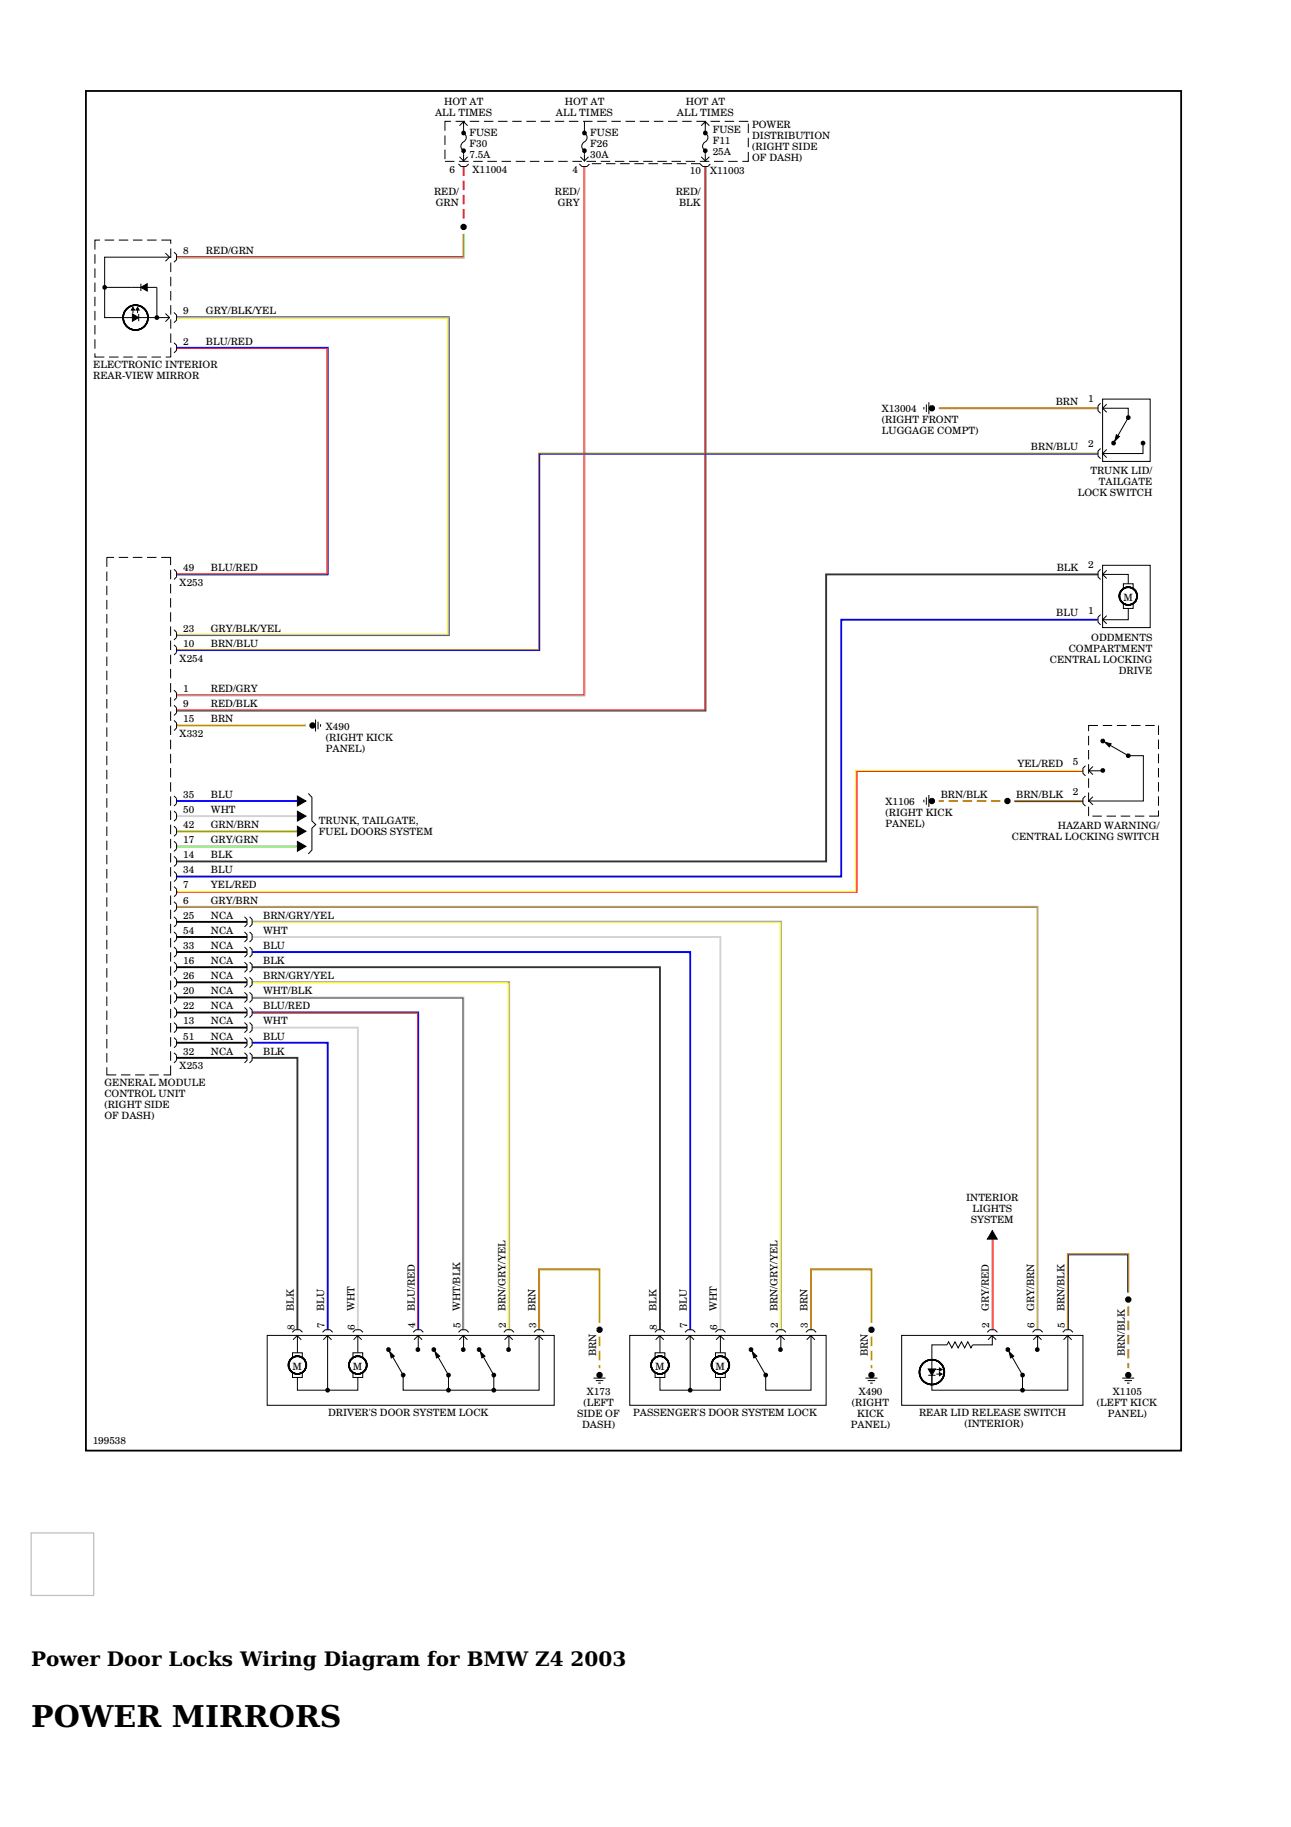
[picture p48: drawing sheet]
<svg xmlns="http://www.w3.org/2000/svg" width="210mm" height="297mm" viewBox="0 0 210 297" stroke-linecap="round" stroke-linejoin="round" font-family="sans-serif">
<defs><g id="words">
<text font-size="4.9" x="5.1" y="280.7">POWER MIRRORS</text>
<g font-size="3.3">
<text x="5.1" y="270.8">Power Door Locks Wiring Diagram for BMW Z4</text>
<text x="92.8" y="270.8">2003</text>
</g>
<g font-size="1.6">
<text x="72.2" y="17">HOT AT</text>
<text x="91.9" y="17">HOT AT</text>
<text x="111.5" y="17">HOT AT</text>
<text x="70.7" y="18.8">ALL TIMES</text>
<text x="76.3" y="22.1">FUSE</text>
<text x="76.3" y="23.9">F30</text>
<text x="90.4" y="18.8">ALL TIMES</text>
<text x="96" y="22.1">FUSE</text>
<text x="96" y="23.9">F26</text>
<text x="110" y="18.8">ALL TIMES</text>
<text x="115.9" y="23.3">F11</text>
<text x="115.9" y="21.5">FUSE</text>
<text x="122.3" y="22.6">DISTRIBUTION</text>
<text x="122.3" y="20.8">POWER</text>
<text x="73.1" y="28.1">6</text>
<text x="76.3" y="25.7">7.5A</text>
<text x="76.8" y="28.1">X11004</text>
<text x="93.1" y="28.1">4</text>
<text x="96" y="25.7">30A</text>
<text x="112.2" y="28.4">10</text>
<text x="115.5" y="28.4">X11003</text>
<text x="115.9" y="25.1">25A</text>
<text x="122.3" y="24.4">(RIGHT SIDE</text>
<text x="122.3" y="26.1">OF DASH)</text>
<text x="70.6" y="31.7">RED/</text>
<text x="70.9" y="33.5">GRN</text>
<text x="90.2" y="31.7">RED/</text>
<text x="90.7" y="33.5">GRY</text>
<text x="109.9" y="31.7">RED/</text>
<text x="110.4" y="33.5">BLK</text>
<text x="29.8" y="41.3">8</text>
<text x="33.5" y="41.3">RED/GRN</text>
<text x="29.8" y="51.1">9</text>
<text x="33.5" y="51.1">GRY/BLK/YEL</text>
<text x="15.1" y="59.9">ELECTRONIC INTERIOR</text>
<text x="29.8" y="56">2</text>
<text x="33.5" y="56">BLU/RED</text>
<text x="15.1" y="61.7">REAR-VIEW MIRROR</text>
<text x="171.7" y="65.8">BRN</text>
<text x="176.9" y="65.4">1</text>
<text x="143.4" y="67.1">X13004</text>
<text x="143.4" y="70.6">LUGGAGE COMPT)</text>
<text x="143.4" y="68.8">(RIGHT FRONT</text>
<text x="167.6" y="73.2">BRN/BLU</text>
<text x="176.9" y="72.7">2</text>
<text x="177.3" y="77.1">TRUNK LID/</text>
<text x="175.2" y="80.7">LOCK SWITCH</text>
<text x="178.7" y="78.9">TAILGATE</text>
<text x="29.2" y="95.3">X253</text>
<text x="29.8" y="92.9">49</text>
<text x="34.3" y="92.9">BLU/RED</text>
<text x="171.8" y="92.8">BLK</text>
<text x="176.9" y="92.4">2</text>
<text x="171.7" y="100.2">BLU</text>
<text x="176.9" y="99.8">1</text>
<text x="182.6" y="97.7">M</text>
<text x="29.2" y="107.5">X254</text>
<text x="29.8" y="102.7">23</text>
<text x="29.8" y="105.1">10</text>
<text x="34.3" y="102.7">GRY/BLK/YEL</text>
<text x="34.3" y="105.1">BRN/BLU</text>
<text x="170.7" y="107.7">CENTRAL LOCKING</text>
<text x="173.8" y="105.9">COMPARTMENT</text>
<text x="177.4" y="104.2">ODDMENTS</text>
<text x="29.8" y="112.5">1</text>
<text x="34.3" y="112.5">RED/GRY</text>
<text x="181.9" y="109.5">DRIVE</text>
<text x="29.2" y="119.8">X332</text>
<text x="29.8" y="115">9</text>
<text x="29.8" y="117.4">15</text>
<text x="34.3" y="115">RED/BLK</text>
<text x="34.3" y="117.4">BRN</text>
<text x="53" y="118.6">X490</text>
<text x="53" y="120.4">(RIGHT KICK</text>
<text x="53" y="122.2">PANEL)</text>
<text x="165.4" y="124.8">YEL/RED</text>
<text x="174.4" y="124.3">5</text>
<text x="29.8" y="129.7">35</text>
<text x="34.3" y="129.7">BLU</text>
<text x="144" y="130.9">X1106</text>
<text x="152.9" y="129.7">BRN/BLK</text>
<text x="165.2" y="129.7">BRN/BLK</text>
<text x="174.4" y="129.2">2</text>
<text x="29.8" y="134.6">42</text>
<text x="29.8" y="132.2">50</text>
<text x="29.8" y="137.1">17</text>
<text x="34.3" y="134.6">GRN/BRN</text>
<text x="34.3" y="132.2">WHT</text>
<text x="34.3" y="137.1">GRY/GRN</text>
<text x="51.8" y="133.9">TRUNK, TAILGATE,</text>
<text x="51.8" y="135.7">FUEL DOORS SYSTEM</text>
<text x="144" y="132.7">(RIGHT KICK</text>
<text x="144" y="134.5">PANEL)</text>
<text x="164.5" y="136.6">CENTRAL LOCKING SWITCH</text>
<text x="172" y="134.8">HAZARD WARNING/</text>
<text x="29.8" y="142">34</text>
<text x="29.8" y="139.5">14</text>
<text x="34.3" y="142">BLU</text>
<text x="34.3" y="139.5">BLK</text>
<text x="29.8" y="144.4">7</text>
<text x="29.8" y="149.4">25</text>
<text x="29.8" y="146.9">6</text>
<text x="34.3" y="144.4">YEL/RED</text>
<text x="34.3" y="149.4">NCA</text>
<text x="34.3" y="146.9">GRY/BRN</text>
<text x="42.8" y="149.4">BRN/GRY/YEL</text>
<text x="29.8" y="151.8">54</text>
<text x="29.8" y="154.3">33</text>
<text x="34.3" y="151.8">NCA</text>
<text x="34.3" y="154.3">NCA</text>
<text x="42.8" y="151.8">WHT</text>
<text x="42.8" y="154.3">BLU</text>
<text x="29.8" y="159.2">26</text>
<text x="29.8" y="161.6">20</text>
<text x="29.8" y="156.7">16</text>
<text x="34.3" y="161.6">NCA</text>
<text x="34.3" y="159.2">NCA</text>
<text x="34.3" y="156.7">NCA</text>
<text x="42.8" y="159.2">BRN/GRY/YEL</text>
<text x="42.8" y="161.6">WHT/BLK</text>
<text x="42.8" y="156.7">BLK</text>
<text x="29.8" y="164.1">22</text>
<text x="29.8" y="166.6">13</text>
<text x="34.3" y="164.1">NCA</text>
<text x="34.3" y="166.6">NCA</text>
<text x="42.8" y="166.6">WHT</text>
<text x="42.8" y="164.1">BLU/RED</text>
<text x="29.2" y="173.9">X253</text>
<text x="29.8" y="169">51</text>
<text x="29.8" y="171.5">32</text>
<text x="34.3" y="169">NCA</text>
<text x="34.3" y="171.5">NCA</text>
<text x="42.8" y="169">BLU</text>
<text x="42.8" y="171.5">BLK</text>
<text x="17" y="176.6">GENERAL MODULE</text>
<text x="17" y="178.4">CONTROL UNIT</text>
<text x="17" y="180.2">(RIGHT SIDE</text>
<text x="17" y="182">OF DASH)</text>
<text x="157.1" y="195.3">INTERIOR</text>
<text x="158.1" y="197.1">LIGHTS</text>
<text x="157.8" y="198.9">SYSTEM</text>
<text x="47.8" y="213.2" transform="rotate(-90 47.8 213.2)">BLK</text>
<text x="52.7" y="213.2" transform="rotate(-90 52.7 213.2)">BLU</text>
<text x="52.8" y="215.8" transform="rotate(-90 52.8 215.8)">7</text>
<text x="57.6" y="213.2" transform="rotate(-90 57.6 213.2)">WHT</text>
<text x="67.4" y="213.2" transform="rotate(-90 67.4 213.2)">BLU/RED</text>
<text x="67.5" y="215.8" transform="rotate(-90 67.5 215.8)">4</text>
<text x="74.8" y="213.2" transform="rotate(-90 74.8 213.2)">WHT/BLK</text>
<text x="74.9" y="215.8" transform="rotate(-90 74.9 215.8)">5</text>
<text x="82.2" y="213.2" transform="rotate(-90 82.2 213.2)">BRN/GRY/YEL</text>
<text x="82.2" y="215.8" transform="rotate(-90 82.2 215.8)">2</text>
<text x="87.1" y="213.2" transform="rotate(-90 87.1 213.2)">BRN</text>
<text x="87.2" y="215.8" transform="rotate(-90 87.2 215.8)">3</text>
<text x="106.7" y="213.2" transform="rotate(-90 106.7 213.2)">BLK</text>
<text x="111.7" y="213.2" transform="rotate(-90 111.7 213.2)">BLU</text>
<text x="111.7" y="215.8" transform="rotate(-90 111.7 215.8)">7</text>
<text x="116.6" y="213.2" transform="rotate(-90 116.6 213.2)">WHT</text>
<text x="126.4" y="213.2" transform="rotate(-90 126.4 213.2)">BRN/GRY/YEL</text>
<text x="126.5" y="215.8" transform="rotate(-90 126.5 215.8)">2</text>
<text x="131.3" y="213.2" transform="rotate(-90 131.3 213.2)">BRN</text>
<text x="131.4" y="215.8" transform="rotate(-90 131.4 215.8)">3</text>
<text x="160.8" y="213.2" transform="rotate(-90 160.8 213.2)">GRY/RED</text>
<text x="160.8" y="215.8" transform="rotate(-90 160.8 215.8)">2</text>
<text x="168.1" y="213.2" transform="rotate(-90 168.1 213.2)">GRY/BRN</text>
<text x="168.2" y="215.8" transform="rotate(-90 168.2 215.8)">6</text>
<text x="173.1" y="213.2" transform="rotate(-90 173.1 213.2)">BRN/BLK</text>
<text x="173.1" y="215.8" transform="rotate(-90 173.1 215.8)">5</text>
<text x="47.9" y="216.2" transform="rotate(-90 47.9 216.2)">8</text>
<text x="57.7" y="216.2" transform="rotate(-90 57.7 216.2)">6</text>
<text x="96.9" y="220.5" transform="rotate(-90 96.9 220.5)">BRN</text>
<text x="106.8" y="216.2" transform="rotate(-90 106.8 216.2)">8</text>
<text x="116.6" y="216.2" transform="rotate(-90 116.6 216.2)">6</text>
<text x="141.1" y="220.5" transform="rotate(-90 141.1 220.5)">BRN</text>
<text x="182.9" y="220.5" transform="rotate(-90 182.9 220.5)">BRN/BLK</text>
<text x="47.6" y="222.7">M</text>
<text x="57.4" y="222.7">M</text>
<text x="95.4" y="226.8">X173</text>
<text x="106.5" y="222.7">M</text>
<text x="116.3" y="222.7">M</text>
<text x="139.6" y="226.8">X490</text>
<text x="180.9" y="226.8">X1105</text>
<text x="53.4" y="230.3">DRIVER'S DOOR SYSTEM LOCK</text>
<text x="93.8" y="230.4">SIDE OF</text>
<text x="94.7" y="232.2">DASH)</text>
<text x="94.9" y="228.6">(LEFT</text>
<text x="103" y="230.3">PASSENGER'S DOOR SYSTEM LOCK</text>
<text x="138.3" y="232.2">PANEL)</text>
<text x="138.5" y="228.6">(RIGHT</text>
<text x="139.4" y="230.4">KICK</text>
<text x="149.4" y="230.3">REAR LID RELEASE SWITCH</text>
<text x="156.8" y="232.1">(INTERIOR)</text>
<text x="178.3" y="228.6">(LEFT KICK</text>
<text x="180.1" y="230.4">PANEL)</text>
<text x="15.1" y="234.7">199538</text>
</g>
</g></defs>
<path d="M14 14.8h178v221h-178z" fill="none" stroke="#000" stroke-width=".29"/>
<g fill="none" stroke="#000" stroke-width=".16">
<path d="M73.3 19.7h-1v1.6M74.1 19.7h1.5M75.4 19.7v1.9a.89 .89 0 0 1 .4 .9 .89 .89 0 0 1-.7 .7 .81 .81 0 0 0 .3 1.3v1.8M76.4 19.7h1.5M78.7 19.7h1.5M81 19.7h1.5M83.3 19.7h1.5M85.6 19.7h1.5M87.9 19.7h1.5M90.2 19.7h1.5M92.5 19.7h1.5M94.8 19.7h1.5"/>
<path d="M95 19.7v1.9a.89 .89 0 0 1 .4 .9 .89 .89 0 0 1-.6 .7 .81 .81 0 0 0 .2 1.3v1.8M97.1 19.7h1.5M99.4 19.7h1.5M101.7 19.7h1.5M104 19.7h1.5M106.3 19.7h1.6M108.6 19.7h1.6M110.9 19.7h1.6M113.2 19.7h1.6M114.7 19.7v1.9a.89 .89 0 0 1 .4 .9 .89 .89 0 0 1-.7 .7 .81 .81 0 0 0 .3 1.3v1.8M115.5 19.7h1.6M117.8 19.7h1.6"/>
<path d="M120.1 19.7h1.6M16.2 39h-.8v1.6M17 39h1.6M19.3 39h1.6M21.6 39h1.6M23.9 39h1.6M26.2 39h1.6v.6M72.3 22v1.6M72.3 24.3v1.6M72.3 26.2h1.6M74.5 26.7l.5 .4h.8l.4-.4M74.6 26.2h1.6"/>
<path d="M74.7 20.4l.7-.6 .6 .6M74.7 25.5l.7 .7 .6-.7M76.9 26.2h1.6M79.3 26.2h1.5M81.6 26.2h1.5M83.9 26.2h1.5M86.2 26.2h1.5M88.5 26.2h1.5M90.8 26.2h1.5M93.1 26.2h1.5M94.2 26.7l.4 .4h.8l.4-.4M94.4 25.5l.6 .7 .7-.7"/>
<path d="M95.4 26.2h1.5M96.2 26.6h1.6M97.7 26.2h1.5M98.5 26.6h1.6M100 26.2h1.5M100.8 26.6h1.6M102.3 26.2h1.5M103.1 26.6h1.6M104.6 26.2h1.5M105.4 26.6h1.6M106.9 26.2h1.5M107.7 26.6h1.6"/>
<path d="M109.2 26.2h1.5M110 26.6h1.6M111.5 26.2h1.5M112.3 26.6h1.6M113.8 26.2h1.5M113.8 26.7l.5 .4h.8l.4-.4M114 20.4l.7-.6 .6 .6M114 25.5l.7 .7 .6-.7M116.1 26.2h1.5M118.4 26.2h1.5M121.7 24.7v1.5h-1M121.7 20.1v1.5"/>
<path d="M121.7 22.4v1.5M15.4 57.5v.6h1.6M15.4 41.3v1.6M15.4 43.6v1.6M15.4 45.9v1.6M15.4 48.2v1.6M15.4 50.5v1.6M15.4 52.8v1.6M15.4 55.2v1.5M17 46.7h8.5v4.9M17.7 58.1h1.6M20 58.1h1.6"/>
<path d="M21.5 51l1.1 .6-1.1 .6zM21.6 50l.3 .4h-.5zM21.6 50.4v.5M22.3 58.1h1.6M22.4 50l.2 .4h-.5zM22.4 50.4v.5M22.6 51v1.2M22.9 46.7l1-.6v1.2zM22.9 46.1v1.2M24.6 58.1h1.6M26.9 51l.7 .6-.7 .7M26.9 41.1l.7 .7-.7 .7"/>
<path d="M27.8 41.8h-10.8v9.8h10.6M27.8 40.4v1.5M27.8 42.7v1.5M27.8 45v1.5M27.8 47.3v1.5M27.8 49.6v1.5M27.8 51.9v1.5M27.8 54.2v1.6M27.8 56.5v1.6h-.9M28.3 55.7l.4 .4v.9l-.4 .4M28.3 50.8l.4 .4v.8l-.4 .5M28.3 41l.4 .4v.8l-.4 .4"/>
<path d="M150.2 66.2v.4M150.6 65.8v1.2M151 65.4v1.9M178.9 72.9l-.4 .4v.9l.4 .4M178.9 65.5l-.4 .5v.8l.4 .4M179.3 64.9h7.7v10.1h-7.7zM179.3 66.4h4.1v1.5l-1.6 2.9M179.9 73.1l-.6 .6 .6 .7M179.9 65.7l-.6 .7 .6 .6M181.5 70.7l.5 .3-.8 .7zM185.8 72v1.7h-6.5M17.4 92.9v1.6"/>
<path d="M17.4 95.2v1.6M17.4 97.5v1.6M17.4 99.8v1.6M18.5 90.6h-1.1v1.6M19.3 90.6h1.5M21.6 90.6h1.5M23.9 90.6h1.5M26.2 90.6h1.5v1.3M27.7 92.6v1.6M27.7 94.9v1.6M27.7 97.2v1.6M27.7 99.5v1.6"/>
<path d="M28.3 92.6l.4 .4v.8l-.4 .4M178.9 92.6l-.4 .4v.8l.4 .4M178.9 99.9l-.4 .4v.9l.4 .4M179.3 91.9h7.7v10.1h-7.7zM179.3 93.4h4.1v1.5M179.9 92.7l-.6 .7 .6 .7M182.6 98.1v.8h1.6v-.8M182.6 95.7v-.8h1.6v.8M183.4 98.9v1.9h-4.1M17.4 102.1v1.6M17.4 104.4v1.6M17.4 106.7v1.6"/>
<path d="M17.4 109v1.6M17.4 111.3v1.6M17.4 113.7v1.5M17.4 116v1.5M17.4 118.3v1.5M27.7 101.8v1.6M27.7 104.1v1.6M27.7 106.5v1.5M27.7 108.8v1.5M27.7 111.1v1.5M27.7 113.4v1.5M27.7 115.7v1.5"/>
<path d="M27.7 118v1.5M28.3 102.4l.4 .4v.8l-.4 .4M28.3 104.8l.4 .5v.8l-.4 .4M28.3 112.2l.4 .4v.9l-.4 .4M28.3 114.7l.4 .4v.8l-.4 .4M28.3 117.1l.4 .4v.9l-.4 .4M51.3 117v1.9M51.7 117.3v1.3M52.1 117.7v.5M177 119.6v1.6M178.5 118h-1.5v.9M179.3 118h1.5"/>
<path d="M179.9 100.1l-.6 .7 .6 .6M181.6 118h1.5M183.9 118h1.5M186.2 118h1.5M188.4 118v1.5M17.4 120.6v1.5M17.4 122.9v1.5M17.4 125.2v1.5M17.4 127.5v1.5M17.4 129.8v1.5M17.4 132.1v1.5M17.4 134.4v1.5"/>
<path d="M17.4 136.7v1.5M17.4 139v1.5M27.7 120.3v1.5M27.7 122.6v1.5M27.7 124.9v1.5M27.7 127.2v1.5M27.7 129.5v1.5M27.7 131.8v1.5M27.7 134.1v1.5M27.7 136.4v1.5M27.7 138.7v1.5M28.3 129.4l.4 .4v.8l-.4 .5"/>
<path d="M28.3 131.9l.4 .4v.8l-.4 .4M28.3 134.3l.4 .4v.9l-.4 .4M28.3 136.8l.4 .4v.8l-.4 .4M28.3 139.2l.4 .4v.9l-.4 .4M48.4 134.3l1.3 .8-1.3 .8zM48.4 131.9l1.3 .8-1.3 .8zM48.4 129.4l1.3 .8-1.3 .8zM48.4 136.8l1.3 .8-1.3 .8zM50.1 129l.6 .6v3.9l.6 .6-.6 .6v3.5l-.6 .6M150.2 130v.4M150.6 129.6v1.2M151 129.3v1.9"/>
<path d="M176.5 124.5l-.4 .4v.8l.4 .4M176.5 129.4l-.4 .4v.8l.4 .5M177 121.9v1.6M177 124.2v1.6M177 126.5v1.6M177 128.8v1.6M177 131.2v1.5M177 125.3h2.4M177.6 132.7h1.5M177.7 124.6l-.7 .7 .7 .6M177.7 129.5l-.7 .7 .7 .7M179.6 120.7l1.1 .2-.3 .5z"/>
<path d="M179.9 132.7h1.5M180.5 121.2l2.9 1.7h2.5v7.3h-8.9M182.2 132.7h1.6M184.5 132.7h1.6M188.4 131.8v.9h-1.6M188.4 120.3v1.5M188.4 122.6v1.5M188.4 124.9v1.5M188.4 127.2v1.5M188.4 129.5v1.5M17.4 141.3v1.5M17.4 143.6v1.5"/>
<path d="M17.4 145.9v1.5M17.4 148.2v1.5M17.4 150.5v1.5M17.4 152.8v1.5M17.4 155.1v1.5M17.4 157.4v1.5M17.4 159.7v1.5M27.7 141v1.5M27.7 143.3v1.5M27.7 145.6v1.5M27.7 147.9v1.5M27.7 150.2v1.5"/>
<path d="M27.7 152.5v1.5M27.7 154.8v1.5M27.7 157.1v1.5M27.7 159.4v1.5M28.3 151.5l.4 .4v.8l-.4 .5M28.3 141.7l.4 .4v.8l-.4 .4M28.3 144.1l.4 .5v.8l-.4 .4M28.3 146.6l.4 .4v.8l-.4 .4M28.3 149.1l.4 .4v.8l-.4 .4M28.3 154l.4 .4v.8l-.4 .4M28.3 156.4l.4 .4v.9l-.4 .4M28.3 158.9l.4 .4v.8l-.4 .4"/>
<path d="M39.7 151.5l.5 .4v.8l-.5 .5M39.7 154l.5 .4v.8l-.5 .4M39.7 156.4l.5 .4v.9l-.5 .4M39.7 149.1l.5 .4v.8l-.5 .4M39.7 158.9l.5 .4v.8l-.5 .4M40.6 151.5l.4 .4v.8l-.4 .5M40.6 154l.4 .4v.8l-.4 .4M40.6 156.4l.4 .4v.9l-.4 .4M40.6 149.1l.4 .4v.8l-.4 .4M40.6 158.9l.4 .4v.8l-.4 .4M17.4 173.5v1.3h1.5M17.4 162v1.5"/>
<path d="M17.4 164.3v1.5M17.4 166.6v1.5M17.4 168.9v1.6M17.4 171.2v1.6M19.7 174.8h1.5M22 174.8h1.5M24.3 174.8h1.5M27.7 173.2v1.6h-1.1M27.7 161.7v1.5M27.7 164v1.6M27.7 166.3v1.6M27.7 168.6v1.6"/>
<path d="M27.7 170.9v1.6M28.3 161.3l.4 .4v.9l-.4 .4M28.3 163.8l.4 .4v.8l-.4 .4M28.3 166.2l.4 .5v.8l-.4 .4M28.3 168.7l.4 .4v.8l-.4 .5M28.3 171.2l.4 .4v.8l-.4 .4M39.7 171.2l.5 .4v.8l-.5 .4M39.7 168.7l.5 .4v.8l-.5 .5M39.7 166.2l.5 .5v.8l-.5 .4M39.7 161.3l.5 .4v.9l-.5 .4M39.7 163.8l.5 .4v.8l-.5 .4M40.6 171.2l.4 .4v.8l-.4 .4"/>
<path d="M40.6 168.7l.4 .4v.8l-.4 .5M40.6 166.2l.4 .5v.8l-.4 .4M40.6 161.3l.4 .4v.9l-.4 .4M40.6 163.8l.4 .4v.8l-.4 .4M43.4 217.1h46.7v11.4h-46.7zM47.5 216.6l.4-.4h.9l.4 .4M47.7 217.8l.6-.6 .7 .6M48.4 217.2v2.8M52.4 216.6l.5-.4h.8l.4 .4M52.6 217.8l.6-.6 .7 .6M53.3 217.2v8.8M57.4 216.6l.4-.4h.8l.4 .4"/>
<path d="M57.5 217.8l.6-.6 .7 .6M58.2 217.1v2.8M63.4 219.7l.7 .8-.5 .3zM67.2 216.6l.4-.4h.8l.4 .4M67.3 217.8l.7-.6 .6 .6M68 217.1v2.4M70.7 219.7l.8 .8-.5 .3zM74.5 216.6l.5-.4h.8l.4 .4M74.7 217.8l.6-.6 .7 .6M75.4 217.1v2.4M78.1 219.7l.8 .8-.5 .3zM81.9 216.6l.4-.4h.9l.4 .4"/>
<path d="M82 217.8l.7-.6 .7 .6M82.7 217.1v2.4M86.8 216.6l.4-.4h.9l.4 .4M87 217.8l.6-.6 .7 .6M87.7 217.1v8.9h-22.2v-2.4l-1.6-3M102.4 217.1h31.9v11.4h-31.9zM106.5 216.6l.4-.4h.8l.4 .4M106.6 217.8l.7-.6 .6 .6M107.3 217.2v2.8M111.4 216.6l.4-.4h.8l.4 .4M111.5 217.8l.7-.6 .6 .6M112.2 217.2v8.8"/>
<path d="M116.3 216.6l.4-.4h.8l.5 .4M116.4 217.8l.7-.6 .7 .6M117.1 217.1v2.8M122.3 219.7l.8 .8-.5 .3zM126.1 216.6l.4-.4h.9l.4 .4M126.3 217.8l.6-.6 .7 .6M127 217.1v2.4M131 216.6l.5-.4h.8l.4 .4M131.2 217.8l.6-.6 .7 .6M131.9 217.1v8.9h-7.4v-2.4l-1.7-3M146.6 217.1h29.5v11.4h-29.5zM158.1 218.7l-.2 .4-.5-.9-.6 .9-.5-.9-.5 .9-.5-.9-.5 .9-.6-.9-.2 .5h-2.5v2.4"/>
<path d="M160.5 216.6l.4-.4h.9l.4 .4M160.6 217.8l.7-.6 .7 .6M161.3 217.2v1.5h-3.1M161.3 200.1l.8 1.4h-1.6zM164.1 219.7l.7 .8-.5 .3zM167.9 216.6l.4-.4h.8l.4 .4M168 217.8l.7-.6 .6 .6M168.7 217.1v2.4M172.8 216.6l.4-.4h.8l.4 .4M172.9 217.8l.7-.6 .6 .6M173.6 217.1v8.9h-7.3v-2.4l-1.7-3M47.6 223.2v.8h1.6v-.8"/>
<path d="M47.6 220.7v-.8h1.6v.8M48.4 224v2h4.9M57.4 223.2v.8h1.6v-.8M57.4 220.7v-.8h1.6v.8M58.2 223.9v2.1h-4.9M71.2 220.6l1.7 3v2.4M78.6 220.6l1.7 3v2.4M96.5 224.1h1.9M96.9 224.5h1.2M97.3 224.9h.4M106.5 223.2v.8h1.6v-.8M106.5 220.7v-.8h1.6v.8"/>
<path d="M107.3 224v2h4.9M116.3 223.2v.8h1.6v-.8M116.3 220.7v-.8h1.6v.8M117.1 223.9v2.1h-4.9M140.7 224.1h2M141.1 224.5h1.2M141.5 224.9h.4M150.9 223.6h1.2M150.9 222.6h1.2l-.6 1zM151.5 223.6v2.4h14.8M151.5 221v4.2M152.2 222.7h.5"/>
<path d="M152.2 223.4h.5M152.7 223.2l.5 .2-.5 .3zM152.7 222.4l.5 .3-.5 .2zM182.5 224.1h1.9M182.8 224.5h1.3M183.2 224.9h.4"/>
<circle cx="22" cy="51.6" r="2.07"/>
<circle cx="22" cy="51.6" r="2.06"/>
<circle cx="22" cy="51.6" r="2.05"/>
<circle cx="22" cy="51.6" r="2.04"/>
<circle cx="22" cy="51.6" r="2.02"/>
<circle cx="22" cy="51.6" r="2.01"/>
<circle cx="22" cy="51.6" r="2"/>
<circle cx="22" cy="51.6" r="1.99"/>
<circle cx="22" cy="51.6" r="1.97"/>
<circle cx="183.4" cy="96.9" r="1.47"/>
<circle cx="183.4" cy="96.9" r="1.49"/>
<circle cx="183.4" cy="96.9" r="1.44"/>
<circle cx="183.4" cy="96.9" r="1.38"/>
<circle cx="183.4" cy="96.9" r="1.45"/>
<circle cx="183.4" cy="96.9" r="1.5"/>
<circle cx="183.4" cy="96.9" r="1.48"/>
<circle cx="183.4" cy="96.9" r="1.43"/>
<circle cx="183.4" cy="96.9" r="1.41"/>
<circle cx="183.4" cy="96.9" r="1.42"/>
<circle cx="183.4" cy="96.9" r="1.39"/>
<circle cx="48.4" cy="221.9" r="1.49"/>
<circle cx="48.4" cy="221.9" r="1.5"/>
<circle cx="48.4" cy="221.9" r="1.45"/>
<circle cx="48.4" cy="221.9" r="1.47"/>
<circle cx="48.4" cy="221.9" r="1.48"/>
<circle cx="48.4" cy="221.9" r="1.43"/>
<circle cx="48.4" cy="221.9" r="1.44"/>
<circle cx="48.4" cy="221.9" r="1.42"/>
<circle cx="48.4" cy="221.9" r="1.39"/>
<circle cx="48.4" cy="221.9" r="1.41"/>
<circle cx="48.4" cy="221.9" r="1.38"/>
<circle cx="58.2" cy="221.9" r="1.49"/>
<circle cx="58.2" cy="221.9" r="1.5"/>
<circle cx="58.2" cy="221.9" r="1.45"/>
<circle cx="58.2" cy="221.9" r="1.47"/>
<circle cx="58.2" cy="221.9" r="1.48"/>
<circle cx="58.2" cy="221.9" r="1.43"/>
<circle cx="58.2" cy="221.9" r="1.44"/>
<circle cx="58.2" cy="221.9" r="1.41"/>
<circle cx="58.2" cy="221.9" r="1.42"/>
<circle cx="58.2" cy="221.9" r="1.39"/>
<circle cx="58.2" cy="221.9" r="1.38"/>
<circle cx="107.3" cy="221.9" r="1.48"/>
<circle cx="107.3" cy="221.9" r="1.5"/>
<circle cx="107.3" cy="221.9" r="1.49"/>
<circle cx="107.3" cy="221.9" r="1.44"/>
<circle cx="107.3" cy="221.9" r="1.47"/>
<circle cx="107.3" cy="221.9" r="1.41"/>
<circle cx="107.3" cy="221.9" r="1.43"/>
<circle cx="107.3" cy="221.9" r="1.45"/>
<circle cx="107.3" cy="221.9" r="1.39"/>
<circle cx="107.3" cy="221.9" r="1.42"/>
<circle cx="107.3" cy="221.9" r="1.38"/>
<circle cx="117.1" cy="221.9" r="1.47"/>
<circle cx="117.1" cy="221.9" r="1.49"/>
<circle cx="117.1" cy="221.9" r="1.44"/>
<circle cx="117.1" cy="221.9" r="1.45"/>
<circle cx="117.1" cy="221.9" r="1.5"/>
<circle cx="117.1" cy="221.9" r="1.38"/>
<circle cx="117.1" cy="221.9" r="1.43"/>
<circle cx="117.1" cy="221.9" r="1.48"/>
<circle cx="117.1" cy="221.9" r="1.41"/>
<circle cx="117.1" cy="221.9" r="1.42"/>
<circle cx="117.1" cy="221.9" r="1.39"/>
<circle cx="151.5" cy="223.1" r="2.06"/>
<circle cx="151.5" cy="223.1" r="2.04"/>
<circle cx="151.5" cy="223.1" r="2.05"/>
<circle cx="151.5" cy="223.1" r="1.97"/>
<circle cx="151.5" cy="223.1" r="2.02"/>
<circle cx="151.5" cy="223.1" r="2.07"/>
<circle cx="151.5" cy="223.1" r="2"/>
<circle cx="151.5" cy="223.1" r="2.01"/>
<circle cx="151.5" cy="223.1" r="1.99"/>
</g>
<g fill="none" stroke="#000" stroke-width=".38">
<circle cx="75.4" cy="24.5" r=".19"/>
<circle cx="75.4" cy="21.6" r=".19"/>
<circle cx="95" cy="24.5" r=".19"/>
<circle cx="95" cy="21.6" r=".19"/>
<circle cx="114.7" cy="24.5" r=".19"/>
<circle cx="114.7" cy="21.6" r=".19"/>
<circle cx="17" cy="46.7" r=".19"/>
<circle cx="25.5" cy="51.6" r=".19"/>
<circle cx="181.1" cy="72" r=".19"/>
<circle cx="183.4" cy="67.9" r=".19"/>
<circle cx="185.8" cy="72" r=".19"/>
<circle cx="179.3" cy="120.5" r=".19"/>
<circle cx="179.3" cy="125.3" r=".19"/>
<circle cx="183.4" cy="122.9" r=".19"/>
<circle cx="63.2" cy="219.4" r=".19"/>
<circle cx="67.9" cy="219.4" r=".19"/>
<circle cx="70.5" cy="219.4" r=".19"/>
<circle cx="75.3" cy="219.4" r=".19"/>
<circle cx="77.9" cy="219.4" r=".19"/>
<circle cx="82.7" cy="219.4" r=".19"/>
<circle cx="122.1" cy="219.4" r=".19"/>
<circle cx="126.9" cy="219.4" r=".19"/>
<circle cx="163.9" cy="219.4" r=".19"/>
<circle cx="168.6" cy="219.4" r=".19"/>
<circle cx="53.3" cy="226" r=".19"/>
<circle cx="65.5" cy="223.6" r=".19"/>
<circle cx="72.9" cy="226" r=".19"/>
<circle cx="72.9" cy="223.6" r=".19"/>
<circle cx="80.3" cy="226" r=".19"/>
<circle cx="80.3" cy="223.6" r=".19"/>
<circle cx="112.2" cy="226" r=".19"/>
<circle cx="124.5" cy="223.6" r=".19"/>
<circle cx="166.3" cy="223.6" r=".19"/>
<circle cx="166.3" cy="226" r=".19"/>
</g>
<g fill="#000">
<path d="M21.5 51l1.1 .6-1.1 .6zM21.6 50l.3 .4h-.5zM22.4 50l.2 .4h-.5zM22.9 46.7l1-.6v1.2zM181.5 70.7l.5 .3-.8 .7zM48.4 134.3l1.3 .8-1.3 .8zM48.4 131.9l1.3 .8-1.3 .8zM48.4 129.4l1.3 .8-1.3 .8zM48.4 136.8l1.3 .8-1.3 .8zM179.6 120.7l1.1 .2-.3 .5zM161.3 200.1l.8 1.4h-1.6zM63.4 219.7l.7 .8-.5 .3z"/>
<path d="M70.7 219.7l.8 .8-.5 .3zM78.1 219.7l.8 .8-.5 .3zM122.3 219.7l.8 .8-.5 .3zM150.9 222.6h1.2l-.6 1zM152.7 223.2l.5 .2-.5 .3zM152.7 222.4l.5 .3-.5 .2zM164.1 219.7l.7 .8-.5 .3z"/>
</g>
<g fill="none" stroke="#b28600" stroke-width=".31">
<path d="M152.6 66.4h25.9M28.7 118h21M152.6 130.2h.9M154.2 130.2h1.6M156.5 130.2h1.6M158.8 130.2h1.6M161.1 130.2h1.6M97.5 215.1v-8.7h-9.8v9.8M97.5 217.3v1.6M97.5 219.6v1.6M141.7 215.1v-8.7h-9.8v9.8M141.7 217.3v1.6"/>
<path d="M141.7 219.6v1.6M183.4 212.4v1.5M183.4 214.7v1.6M183.4 217v1.6M183.4 219.3v1.6M97.5 221.9v.5M141.7 221.9v.5M183.4 221.6v.8"/>
</g>
<g fill="none" stroke="#000" stroke-width=".52">
<circle cx="75.4" cy="36.9" r=".26"/>
<circle cx="151.5" cy="66.4" r=".26"/>
<circle cx="50.8" cy="118" r=".26"/>
<circle cx="151.5" cy="130.2" r=".26"/>
<circle cx="163.8" cy="130.2" r=".26"/>
<circle cx="97.5" cy="216.2" r=".26"/>
<circle cx="141.7" cy="216.2" r=".26"/>
<circle cx="183.4" cy="211.3" r=".26"/>
<circle cx="97.5" cy="223.6" r=".26"/>
<circle cx="141.7" cy="223.6" r=".26"/>
<circle cx="183.4" cy="223.6" r=".26"/>
</g>
<path d="M28.7 51.7h44.1v51.4h-44.1M41 150h85.8v66.2M41 159.8h41.6v56.4" fill="none" stroke="#ff0" stroke-width=".16"/>
<path d="M114.8 27.1v88.5h-86.1M28.7 51.5h44.3v51.8h-44.3M164.9 130.3h11.2M41 162.3h34.3v53.9M183.3 210.2v-6.2h-9.6v12.2" fill="none" stroke="#323232" stroke-width=".16"/>
<path d="M95.1 27.1v86h-66.4M28.7 51.6h44.2v51.6h-44.2M41 149.8h86.1v66.4M41 159.6h41.9v56.6" fill="none" stroke="#afafaf" stroke-width=".16"/>
<path d="M75.3 38v3.8h-46.6M95 27.1v85.9h-66.3M114.6 27.1v88.3h-85.9" fill="none" stroke="#f00" stroke-width=".2"/>
<path d="M28.7 159.7h11.5M28.7 149.9h11.5M28.7 157.2h11.5M28.7 154.8h11.5M28.7 152.3h11.5M28.7 164.6h11.5M28.7 162.2h11.5M28.7 167.1h11.5M28.7 169.5h11.5M28.7 172h11.5" fill="none" stroke="#000" stroke-width=".31"/>
<path d="M28.7 135.2h19.7M28.7 147.5h139.9v68.7M41 159.7h41.7v56.5M41 149.9h86v66.3" fill="none" stroke="#b28600" stroke-width=".16"/>
<path d="M28.7 132.7h19.7M41 152.3h76.1v63.9M41 167.1h17.2v49.1" fill="none" stroke="#d2d2d2" stroke-width=".31"/>
<path d="M178.5 100.8h-41.7v41.7h-108.1M28.7 130.2h19.7M41 154.8h71.2v61.4M41 169.5h12.3v46.7" fill="none" stroke="#00f" stroke-width=".31"/>
<path d="M178.5 93.4h-44.2v46.7h-105.6M41 157.2h66.3v59M41 172h7.4v44.2" fill="none" stroke="#323232" stroke-width=".31"/>
<path d="M75.4 27.1v1.5M75.4 29.4v1.5M75.4 31.7v1.5M75.4 34v1.5" fill="none" stroke="#f00" stroke-width=".31"/>
<path d="M75.5 38v3.9h-46.8M28.7 137.7h19.7" fill="none" stroke="#39e500" stroke-width=".16"/>
<path d="M28.7 56.5h24.6v36.9h-24.6M41 164.6h27.1v51.6" fill="none" stroke="#00f" stroke-width=".2"/>
<path d="M28.7 56.6h24.5v36.7h-24.5M176.1 125.4h-36.8v19.7h-110.6M41 164.7h26.9v51.5M161.4 201.5v14.7" fill="none" stroke="#f00" stroke-width=".16"/>
<path d="M28.7 135.1h19.7" fill="none" stroke="#39e500" stroke-width=".2"/>
<path d="M176.1 125.3h-36.9v19.6h-110.5" fill="none" stroke="#ff0" stroke-width=".2"/>
<path d="M28.7 137.5h19.7M28.7 147.4h140.1v68.8M161.3 201.5v14.7" fill="none" stroke="#afafaf" stroke-width=".2"/>
<path d="M41 162.1h34.4v54.1" fill="none" stroke="#d2d2d2" stroke-width=".2"/>
<path d="M178.5 73.7h-90.9v31.9h-58.9M164.9 130.2h11.2M183.5 210.2v-6.3h-9.9v12.3" fill="none" stroke="#b28600" stroke-width=".2"/>
<path d="M178.5 73.8h-90.7v32h-59.1" fill="none" stroke="#00f" stroke-width=".16"/>
<path d="M5.1 249.2h10.1v10.2h-10.1z" fill="none" stroke="#c0c0c0" stroke-width=".2"/>
<use href="#words"/>
</svg>
